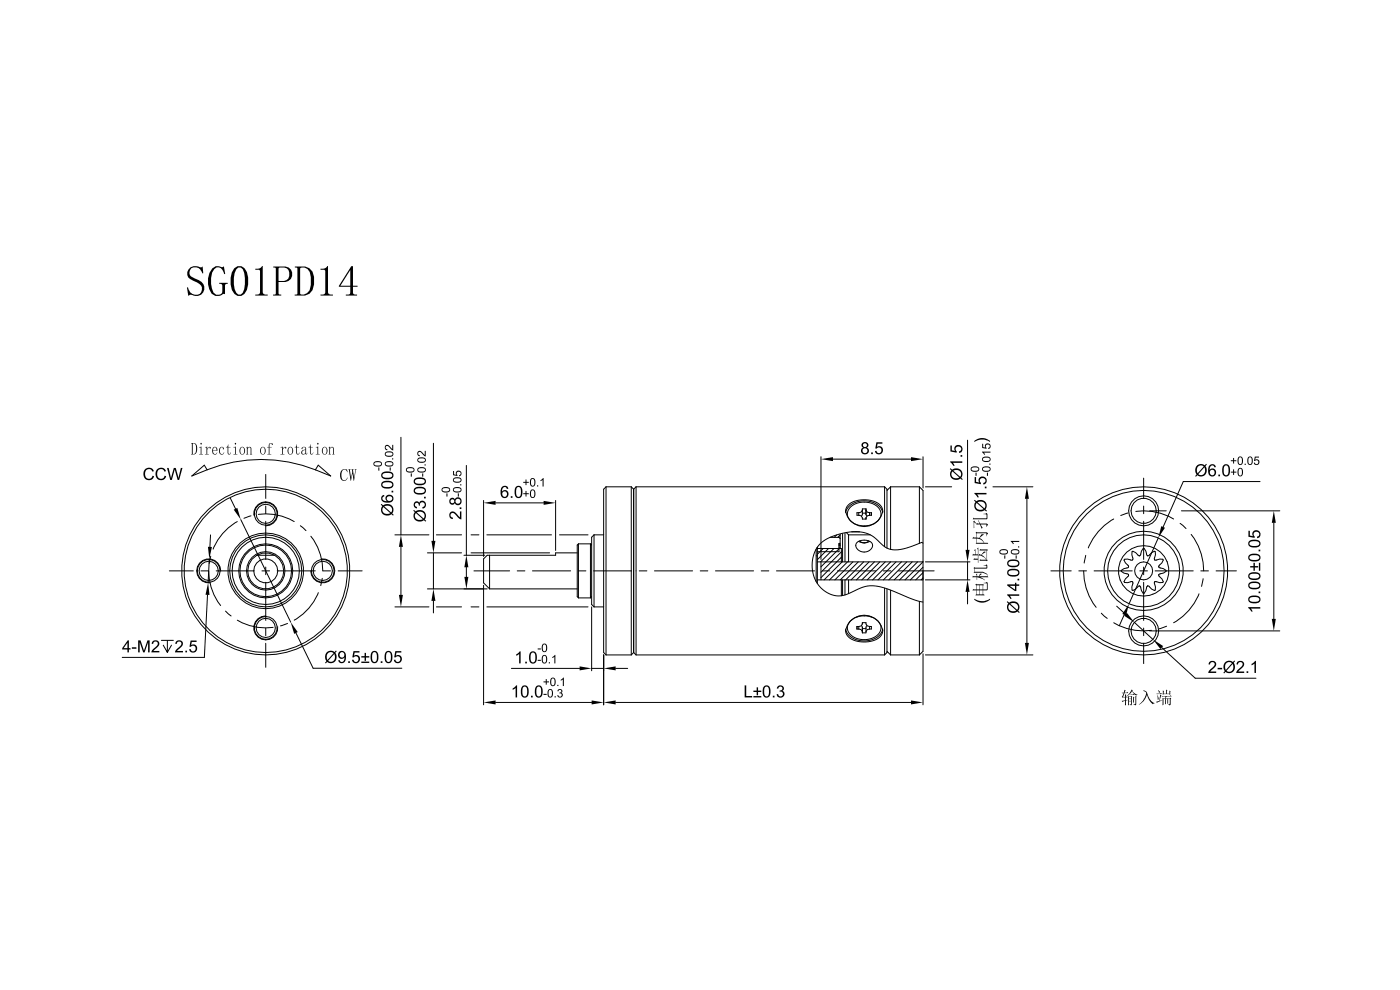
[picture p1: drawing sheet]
<svg xmlns="http://www.w3.org/2000/svg" width="297mm" height="210mm" viewBox="0 0 297 210" stroke-linecap="round" stroke-linejoin="round" font-family="sans-serif">
<g fill="none" stroke="#000" stroke-width=".21">
<path d="M54.5 117.8a3.8 3.8 0 0 0-1.1 5.7 3.8 3.8 0 0 0 5.9 0 3.8 3.8 0 0 0-1-5.7M54.5 117.8l1.2-.5h1.3l1.3 .5M54.5 117.8h3.8M103.8 117.8v7.1M122.4 117.2h-4.6v.6h-14.5l-.7 .7v5.1l1.2 1.3M122.7 115.3v11.5M122.7 115.3h2.5M122.7 115.3l-.3 .3v10.9l.3 .3M125.2 115.3v11.5M125.2 115.3l.3 .3M126 113.4v15.3M126 113.4h2"/>
<path d="M126 113.4l-.5 .5v14.3l.5 .5M128.5 103.2h5.4M128.5 103.2v35.7M128.5 103.2l-.5 .6v34.6l.5 .5M133.9 103.2v35.7M133.9 103.2l.5 .6M134.4 103.8v34.6M134.9 103.2h52.7M134.9 103.2l-.5 .6M134.9 103.2v35.7M179.4 108.7a4 4 0 0 1 4.8-2.4l1.7 .6a2.61 2.61 0 0 1 1.3 1.8M179.9 107.1a5.6 5.6 0 0 1 6.9 .2l.4 .6a3.6 3.6 0 0 1-3.9 3.8 3.6 3.6 0 0 1-3.9-3.8z"/>
<path d="M180.4 107.5l1-.6 1.5-.4 1.4 .1 1.3 .5a2.17 2.17 0 0 1 1.2 2.3 2.17 2.17 0 0 1-1.7 1.8l-1.1 .3h-1.1l-1-.2-.9-.4a2.04 2.04 0 0 1-.6-3.4zM182.1 108.7h-.3v.6h.3M182.1 108.7v.6M182.9 108.2l-.3 .4-.5 .1M182.9 108.2v.9l-.2 .4M182.9 108.8h.8v.3M183.7 107.9l.2 .7 .5 .1M183.7 107.9h-.8v.3M183.7 107.9v1.2M183.7 109.1l.2 .4M184.4 108.7h.4v.6h-.4M184.4 108.7v.6"/>
<path d="M184.4 109.3l-.5 .1-.2 .7h-.8l-.3-.7-.5-.1M187.6 103.2l.5 .6v12.4M187.6 103.2v12.7M188.9 103.2h6.1M188.9 103.2l-.8 .8M188.9 103.2v13.3M195 103.2l.8 .8v15.2M195 103.2v12M195.8 115.2l-.3-.2a12.3 12.3 0 0 1-6.3 1.6l-1.5-.6-1.6-1.4a7 7 0 0 0-6.8-1.6 8.9 8.9 0 0 0-5.8 2.8 6.7 6.7 0 0 0 3.8 10.5l1.9-.1 2.5-1.1a7.6 7.6 0 0 1 7.1 0 32.3 32.3 0 0 0 6.8 2.5l.2 .1M240.6 116.1h.1M241.7 117.9l-.2-.1a1.67 1.67 0 0 0-1.3-.8 1.65 1.65 0 0 0 .1 1.5l-.3 .3a1.67 1.67 0 0 0-1.5-.1 1.65 1.65 0 0 0 .8 1.3l-.1 .4a1.67 1.67 0 0 0-1.4 .7 1.82 1.82 0 0 0 1.4 .6l.2 .2M241.7 117.9h.1"/>
<path d="M243.4 117.9l-.2-.2a1.67 1.67 0 0 0-.6-1.4 1.65 1.65 0 0 0-.7 1.4l-.2 .2M243.5 117.9l.2-.1a1.44 1.44 0 0 1 1.3-.8l.1 .7-.3 .8 .3 .3a1.44 1.44 0 0 1 1.6 0l-.3 .6-.6 .6 .1 .4a1.44 1.44 0 0 1 1.4 .8l-1.5 .7M243.5 117.9h-.1M247.5 119.1h.1M103.8 124.9h18.6M122.7 126.8h2.5M125.5 126.5l-.3 .3M126 128.7h2M128.5 138.9h5.4M134.4 138.4l.5 .5M134.4 138.4l-.5 .5M134.9 138.9h52.7"/>
<path d="M180.3 131.7a3.9 3.9 0 0 1 4.2-1.1 3.9 3.9 0 0 1 2.7 3.4 3.4 3.4 0 0 1-3.5 2.1 4 4 0 0 1-4.3-1.9l-.1-.5 .4-1.1zM180.4 131.7l1-.7 1.5-.4 1.5 .1 1.2 .5a2.17 2.17 0 0 1 1.2 2.3 2.17 2.17 0 0 1-1.7 1.8l-1.1 .3h-1l-1.1-.1-.9-.5a2.04 2.04 0 0 1-.6-3.3zM181.8 130.8h.1M182.1 132.9h-.3v.5h.3M182.1 133.4l.5 .1 .3 .7M182.1 132.9v.5M182.7 132.7l.2 .3M182.9 133v.3h.8M182.9 133v1.2M183.3 130.6h.1M183.7 133.9v.3h-.8M183.9 132.7l-.2 .3v.9"/>
<path d="M184.4 132.9l-.5-.2-.2-.6h-.8l-.3 .6-.5 .2M184.4 132.9h.4v.5h-.4M184.4 133.4l-.5 .1-.2 .4M184.4 132.9v.5M184.8 130.8h-.1M187.2 133.4a4 4 0 0 1-4.9 2.4l-1.7-.6a2.61 2.61 0 0 1-1.2-1.8M187.6 124.7v14.2M188.1 138.1l.8 .8M188.1 124.9v13.5l-.5 .5M188.9 138.9h6.1M188.9 125.2v13.7M195 127.5v11.4"/>
<path d="M195.8 121.1v17l-.8 .8M237.6 123h.1M239.4 121.9h.1M239.4 121.9l-.1 .3a1.67 1.67 0 0 0-.8 1.2 1.65 1.65 0 0 0 1.5-.1l.2 .1M240.2 123.4h.1M244.5 126h.1M244.9 123.4l-.1 .2a1.44 1.44 0 0 1 0 1.6l-.5-.3-.6-.6-.5 .1a1.44 1.44 0 0 1-.7 1.4l-.4-.5-.2-.9-.4-.1a1.44 1.44 0 0 1-1.4 .8l.1-1.7M244.9 123.4h.1M245.8 121.9v.3a1.44 1.44 0 0 1 .8 1.3l-1.7-.1M245.8 121.9h.1"/>
<circle cx="56.4" cy="109" r="2.42"/>
<circle cx="56.4" cy="109" r="2.04"/>
<circle cx="242.6" cy="108.3" r="2.67"/>
<circle cx="242.6" cy="108.3" r="3.2"/>
<circle cx="44.3" cy="121.1" r="2.42"/>
<circle cx="44.3" cy="121.1" r="2.04"/>
<circle cx="56.4" cy="121.1" r="4.1"/>
<circle cx="56.4" cy="121.1" r="7.1"/>
<circle cx="56.4" cy="121.1" r="17.3"/>
<circle cx="56.4" cy="121.1" r="8"/>
<circle cx="56.4" cy="133.2" r="2.42"/>
<circle cx="56.4" cy="121.1" r="5.5"/>
<circle cx="56.4" cy="121.1" r="7.6"/>
<circle cx="56.4" cy="121.1" r="17.8"/>
<circle cx="56.4" cy="133.2" r="2.04"/>
<circle cx="56.4" cy="121.1" r="2.55"/>
<circle cx="56.4" cy="121.1" r="5.7"/>
<circle cx="68.5" cy="121.1" r="2.42"/>
<circle cx="68.5" cy="121.1" r="2.04"/>
<circle cx="242.6" cy="121.1" r="1.91"/>
<circle cx="242.6" cy="121.1" r="17.8"/>
<circle cx="242.6" cy="133.8" r="2.67"/>
<circle cx="242.6" cy="121.1" r="5.3"/>
<circle cx="242.6" cy="121.1" r="17.1"/>
<circle cx="242.6" cy="133.8" r="3.2"/>
<circle cx="242.6" cy="121.1" r="7.6"/>
<circle cx="242.6" cy="121.1" r="8.4"/>
</g>
<g fill="none" stroke="#000" stroke-width=".21">
<path d="M85 92.7v20.7M91.9 94v20.7M98.9 98.7v19.1M174.1 96.9v21.7M176.7 97.4h16.5M195.8 96.9v6.6M205.2 93.3v23.3M44.4 118.5l-.3 5.1M44.7 113.4l-.2 2.6M48.8 105.6l1.2 2.3M51.1 110.2l10.6 21.7M53.8 109.2a2.55 2.55 0 0 1 2.4-2.8 2.55 2.55 0 0 1 2.7 2.5 2.55 2.55 0 0 1-2.5 2.6"/>
<path d="M68.2 118.5a2.55 2.55 0 0 1 2.8 2.4 2.55 2.55 0 0 1-2.5 2.7 2.55 2.55 0 0 1-2.6-2.5M83.8 113.4h7.2M85 116v10.2M90.7 117.2h7.2M91.9 117.2v7.7M92.6 113.4h5.3M98.4 117.8h4.4M99.9 117.2h16.7M99.9 113.4h1.7M102.6 106.1v11.9M103.3 113.4h13.7M105.1 106.6h10.2"/>
<path d="M117.8 106.1v10.6M118.7 113.4h6M196.3 103.2h5.5M196.3 119.2h9.4M205.2 119.2v3.8M210.6 103.2h8.5M217.8 105.8v30.5M243.8 108.3h3.6M245.7 114.1l-6.2 14M250.6 108.3h20.8M267.3 102.1h-16.3l-4.3 9.7M270.2 110.9v20.4"/>
<path d="M34.2 135.8h2.6M35.5 135.8v2.6l-.9-1.6M36.4 136.8l-.9 1.6M44 126.2l-.7 13.2h-17.4M46.8 121.1a2.55 2.55 0 0 0-2.6-2.6 2.55 2.55 0 0 0-2.5 2.7 2.55 2.55 0 0 0 2.8 2.4M56.4 130.6a2.55 2.55 0 0 0-2.6 2.7 2.55 2.55 0 0 0 2.7 2.4 2.55 2.55 0 0 0 2.4-2.8M62.8 134.2l3.6 7.5h18.8M83.8 128.7h7.2M90.7 124.9h12.6M91.9 127.4v2.6M92.6 128.7h5.3M98.9 120.3v2"/>
<path d="M99.9 128.7h1.7M102.6 124.1v25.4M103.3 128.7h21.4M125.5 128.7v13.6M128 138.9v10.6M195.8 138.6v10.9M196.3 138.9h22.8M196.3 123h9.4M205.2 125.5v2.6M236.8 128.6l1.9 1.7M238.4 130.4l-1 2.3M240.6 132l3.9 3.6"/>
<path d="M243.8 133.8h27.6M246.4 137.3l7.1 6.5h12.9M105.1 149h20.4M108.5 141.7h14.4M125.5 141.7h2.5M130.6 141.7h2.5M130.6 149h62.6"/>
</g>
<g fill="none" stroke="#000" stroke-width=".21">
<path d="M44.7 117.9l-.3 1.6M50.3 110.6a11.6 11.6 0 0 0-5.1 5.8M53.2 109.4l-1.5 .5M54.8 109.1a11.8 11.8 0 0 1 7.6 1.5M56.4 100.6v5.1M56.4 107.3v1.6M56.4 110.6v8M63.7 111.5l1.2 1M65.9 113.7a11.7 11.7 0 0 1 2.6 7.4M230.3 117.8l-.4 1.6M236.2 110.1a12.3 12.3 0 0 0-5.4 6.1M239.3 108.8l-1.6 .5"/>
<path d="M240.9 108.5a12.4 12.4 0 0 1 8 1.6M242.6 101.4v4.3M242.6 107.3v1.6M242.6 110.6v8M250.3 111l1.2 1.1M252.6 113.3a12.3 12.3 0 0 1 2.7 7.8M35.9 121.1h5.1M42.6 121.1h1.6M44.3 121.1a11.8 11.8 0 0 0 2.5 7.3M45.9 121.1h8M47.8 129.6l1.2 1M50.3 131.5a11.7 11.7 0 0 0 7.6 1.6"/>
<path d="M55.6 121.1h1.6M56.4 120.3v1.6M56.4 123.5v8.1M56.4 133.2v1.6M56.4 136.4v5.1M58.8 121.1h8.1M61 132.2l-1.5 .5M67.5 125.7a11.6 11.6 0 0 1-5.1 5.8M68.3 122.6l-.3 1.6M68.5 121.1h1.6M71.7 121.1h5.1M100.5 121.1h7.6"/>
<path d="M109.7 121.1h1.6M112.9 121.1h8.1M122.6 121.1h1.7M125.9 121.1h8.1M135.6 121.1h1.6M138.8 121.1h8.1M148.5 121.1h1.6M151.7 121.1h8.1M161.4 121.1h1.7M164.7 121.1h8.1M174.4 121.1h1.6M177.6 121.1h8.1"/>
<path d="M187.3 121.1h1.6M190.6 121.1h7.5M222.9 121.1h4.3M228.8 121.1h1.6M229.8 121.1a12.5 12.5 0 0 0 2.7 7.7M232.1 121.1h8M233.6 130l1.2 1.1M236.2 132.1a12.3 12.3 0 0 0 8 1.6M241.8 121.1h1.6M242.6 120.3v1.6M242.6 123.5v8.1M242.6 133.2v1.6"/>
<path d="M242.6 136.4v4.3M245 121.1h8.1M247.4 132.8l-1.5 .5M254.3 125.9a12.3 12.3 0 0 1-5.4 6.2M254.7 121.1h1.6M255.2 122.7l-.4 1.7M257.9 121.1h4.3"/>
</g>
<g fill="#000">
<path d="M174.1 97.4l2.6-.5v.9zM193.2 96.9l2.6 .5-2.6 .4zM206.6 93.5a2.57 2.57 0 0 1 3.4 0v.2a2.89 2.89 0 0 0-2.7-.3l-.7 .3zM44.1 116h.8l-.5 2.5zM49.6 108.1l.7-.4 .8 2.5zM85 113.4l.5 2.6h-.9zM91.5 114.7h.9l-.5 2.5zM102.6 106.6l2.5-.4v.9zM115.3 106.2l2.5 .4-2.5 .5zM204.8 116.6h.8l-.4 2.6zM217.8 103.2l.4 2.6h-.8zM246.3 111.6l.8 .3-1.4 2.2z"/>
<path d="M270.2 108.3l.4 2.6h-.9zM44.1 123.6l.3 2.6-.8-.1zM61.7 131.9l1.5 2.1-.8 .4zM84.6 126.2h.9l-.5 2.5zM91.9 124.9l.5 2.5h-.9zM98.5 122.3h.8l-.4 2.6zM98.9 117.8l.4 2.5h-.8zM205.2 123l.4 2.5h-.8zM206.6 127l.7 .3a2.9 2.9 0 0 0 2.7-.3 .98 .98 0 0 1-1 .7 2.54 2.54 0 0 1-2.4-.5zM217.4 136.3h.8l-.4 2.6zM239 130l1.6 2-2.2-1.4zM239.5 128.1l-.7 2.5-.8-.4z"/>
<path d="M244.5 135.6l2.2 1.4-.6 .6zM269.7 131.3h.9l-.4 2.5zM102.6 149l2.5-.5v.9zM122.9 141.3l2.6 .4-2.6 .5zM125.5 148.5l2.5 .5-2.5 .4zM128 141.7l2.6-.4v.9zM128 149l2.6-.5v.9zM193.2 148.5l2.6 .5-2.6 .4z"/>
<path d="M80.2 99.1h.3v.7h-.3zM79.4 98v-.1a.98 .98 0 0 1 1.6 .6 .98 .98 0 0 1-1 .5 .98 .98 0 0 1-.8-.7zM79.5 98.2l-.1 .1a.6 .6 0 0 0 .9 .4h.3a.32 .32 0 0 0 .2-.3 .32 .32 0 0 0-.2-.3l-.7-.1z"/>
<path d="M82.6 99.1h.3v.7h-.3zM81.8 98v-.1a.98 .98 0 0 1 1.6 .6 .98 .98 0 0 1-.9 .5 .98 .98 0 0 1-.9-.7zM81.9 98.2l-.1 .1a.6 .6 0 0 0 .9 .4h.3a.32 .32 0 0 0 .3-.3 .32 .32 0 0 0-.3-.3l-.7-.1zM83.2 97.2h.2v.2h-.2zM81.8 95.9a.98 .98 0 0 1 1.6 .5 .98 .98 0 0 1-.9 .5 .98 .98 0 0 1-.9-.7zM81.9 96.1l-.1 .1a.6 .6 0 0 0 .9 .5l.3-.1a.32 .32 0 0 0 .3-.3 .32 .32 0 0 0-.3-.3l-.7-.1zM81.8 94.4a1.32 1.32 0 0 1 1.4 .8v-.9h.2v1.2l-.7-.4a.61 .61 0 0 0-.8-.4 .35 .35 0 0 0-.1 .3 .35 .35 0 0 0 .4 .3l-.1 .2a.59 .59 0 0 1-.5-.4 .59 .59 0 0 1 .2-.7z"/>
<path d="M182.8 94a.7 .7 0 0 1 1.1-.2 .7 .7 0 0 1 0 1.1h-.1a.76 .76 0 0 1 .2 1.2 .76 .76 0 0 1-1.1 0 .76 .76 0 0 1 .2-1.2 .56 .56 0 0 1-.3-.9zM183 94.4a.45 .45 0 0 0 .9 0 .45 .45 0 0 0-.9 0zM182.9 95.6a.55 .55 0 0 0 1.1 0 .55 .55 0 0 0-1.1 0zM184.8 96h.3v.3h-.3zM185.9 93.8h1.3v.3h-1.1l-.1 .7a.85 .85 0 0 1 1.2 .4 .85 .85 0 0 1-.5 1.1 .85 .85 0 0 1-1.1-.7h.3a.57 .57 0 0 0 .8 .4 .57 .57 0 0 0 .3-.9 .57 .57 0 0 0-.9-.1l-.2 .1h-.3z"/>
<path d="M201.6 99.3l.3 .3a1.3 1.3 0 0 1 1.8 0 1.3 1.3 0 0 1 .2 1.7l.3 .3-.2 .2-.3-.3a1.3 1.3 0 0 1-1.8 0 1.3 1.3 0 0 1-.1-1.7l-.3-.3zM202 100a.93 .93 0 0 0 0 1.2 .93 .93 0 0 0 1.2 .2l.3-.1zM202.2 99.8l1.4 1.3a.91 .91 0 0 0 .1-1.1 .91 .91 0 0 0-1.1-.3zM201.5 97.8h2.6v.4h-2l.4 .6h-.3l-.7-.8zM203.7 96.5h.4v.4h-.4zM201.6 94.5h.3v1l.7 .1a.85 .85 0 0 1 .4-1.2 .85 .85 0 0 1 1.1 .6 .85 .85 0 0 1-.7 1.1v-.4a.57 .57 0 0 0 .3-.8 .57 .57 0 0 0-.8-.2 .57 .57 0 0 0-.2 .8l.2 .2v.3l-1.3-.2z"/>
<path d="M254 98.7l.1-.1a1.25 1.25 0 0 1 1.4 .1l.3-.3 .2 .1-.3 .4a1.3 1.3 0 0 1 0 1.7 1.3 1.3 0 0 1-1.8 .2l-.2 .3-.2-.1 .3-.4a1.5 1.5 0 0 1 .2-1.9zM254.2 98.8a1.32 1.32 0 0 0-.2 1.6l1.3-1.5a.88 .88 0 0 0-1.1-.1zM255.4 99.1l-1.2 1.4a.91 .91 0 0 0 1 .1 .91 .91 0 0 0 .4-1zM256.6 98.6a.75 .75 0 0 1 .8-.1 .75 .75 0 0 1 .5 .6h-.3a.49 .49 0 0 0-.6-.4 .49 .49 0 0 0-.4 .5v.5a.82 .82 0 0 1 1.3 .3 .82 .82 0 0 1-1 1 1.58 1.58 0 0 1-.3-2.4zM256.6 100.2a.55 .55 0 0 0 1.1 0 .55 .55 0 0 0-1.1 0zM258.4 100.6h.4v.4h-.4zM259.5 98.7a.85 .85 0 0 1 1-.1 .85 .85 0 0 1 .4 1 1.09 1.09 0 0 1-1 1.4 1.69 1.69 0 0 1-.5-2.1zM259.8 98.8a2.11 2.11 0 0 0 0 1.9l.4 .1a1.55 1.55 0 0 0 0-2.1z"/>
<path d="M261.5 97.1h.2v.5h.5v.2h-.5v.5h-.2v-.5h-.4v-.2h.4zM262.7 97a.63 .63 0 0 1 .8-.1 .63 .63 0 0 1 .1 .8 .62 .62 0 0 1-.2 .8 .62 .62 0 0 1-.8-.2l-.1-.7zM262.9 97l-.1 .1a1 1 0 0 0 .3 1.3 .88 .88 0 0 0-.1-1.4zM264 98.3h.2v.3h-.2zM264.7 97a.63 .63 0 0 1 .8-.1 .63 .63 0 0 1 .2 .8 .62 .62 0 0 1-.2 .8 .62 .62 0 0 1-.9-.2l-.1-.7zM264.9 97v.1a1 1 0 0 0 .2 1.3h.1a.88 .88 0 0 0-.1-1.4zM266.1 96.8h.9v.2h-.7l-.1 .5a.6 .6 0 0 1 .9 .3 .6 .6 0 0 1-.4 .8 .6 .6 0 0 1-.8-.5h.3a.39 .39 0 0 0 .5 .2 .39 .39 0 0 0 .1-.6 .39 .39 0 0 0-.6 0h-.2z"/>
<path d="M80.9 106.9l.4 .3a1.3 1.3 0 0 1 1.7 0 1.3 1.3 0 0 1 .2 1.7l.3 .3-.1 .2-.4-.4a1.3 1.3 0 0 1-1.7 .1 1.3 1.3 0 0 1-.2-1.8l-.3-.3zM81.3 107.5a.93 .93 0 0 0 0 1.2 .93 .93 0 0 0 1.2 .2l.3-.1zM81.5 107.4l1.4 1.3a.91 .91 0 0 0 .1-1.1 .91 .91 0 0 0-1-.4zM81.1 105.1l.4-.1v.3a.49 .49 0 0 0-.4 .5 .49 .49 0 0 0 .5 .4l.5 .1a.82 .82 0 0 1 .3-1.4 .82 .82 0 0 1 1 1 1.58 1.58 0 0 1-2.4 .3l-.2-.7zM82.1 105.7a.55 .55 0 0 0 1.1 0 .55 .55 0 0 0-1.1 0zM83 104.1h.4v.3h-.4zM81.1 102.2l.4-.2a1.33 1.33 0 0 1 1.9 .8v.2a1.69 1.69 0 0 1-2.1 .5 .77 .77 0 0 1-.2-1.3zM81.2 102.5l-.1 .4a1.56 1.56 0 0 0 2.1 0v-.2a1.59 1.59 0 0 0-2-.2zM81.1 100.2l.4-.2a1.33 1.33 0 0 1 1.9 .8v.2a1.69 1.69 0 0 1-2.1 .5 .77 .77 0 0 1-.2-1.3zM81.2 100.5l-.1 .4a1.56 1.56 0 0 0 2.1 0v-.2a1.59 1.59 0 0 0-2-.2z"/>
<path d="M87.1 100.4h.2v.7h-.2zM86.3 99.3v-.1a.98 .98 0 0 1 1.6 .6 .98 .98 0 0 1-1 .5 .98 .98 0 0 1-.8-.7zM86.3 99.4v.2a.6 .6 0 0 0 .9 .4h.3a.32 .32 0 0 0 .2-.4 .32 .32 0 0 0-.2-.3h-.7z"/>
<path d="M87.8 108.1l.3 .3a1.3 1.3 0 0 1 1.8 0 1.3 1.3 0 0 1 .2 1.8l.3 .3-.1 .1-.4-.3a1.3 1.3 0 0 1-1.7 .1 1.3 1.3 0 0 1-.2-1.8l-.3-.3zM88.2 108.8a.93 .93 0 0 0 0 1.2 .93 .93 0 0 0 1.2 .2l.3-.1zM88.4 108.7l1.4 1.3a.91 .91 0 0 0 .1-1.1 .91 .91 0 0 0-1-.4zM88 106.5l.1-.1a.56 .56 0 0 1 .8 .3 .8 .8 0 0 1 1.3-.3 .8 .8 0 0 1-.2 1.3l-.4 .2v-.4a.52 .52 0 0 0 .5-.6 .52 .52 0 0 0-.7-.4 .52 .52 0 0 0-.3 .7h-.3a.44 .44 0 0 0-.3-.6 .44 .44 0 0 0-.6 .5 .44 .44 0 0 0 .6 .4l-.1 .3a.78 .78 0 0 1-.6-.5 .78 .78 0 0 1 .2-.8zM89.9 105.3h.4v.4h-.4zM88 103.5l.4-.2a1.33 1.33 0 0 1 1.9 .8v.1a1.69 1.69 0 0 1-2.1 .6 .77 .77 0 0 1-.2-1.3zM88.1 103.8l-.1 .4a1.56 1.56 0 0 0 2.1 0v-.2a1.59 1.59 0 0 0-2-.2zM88 101.5l.4-.2a1.33 1.33 0 0 1 1.9 .8v.2a1.69 1.69 0 0 1-2.1 .5 .77 .77 0 0 1-.2-1.3zM88.1 101.8l-.1 .4a1.56 1.56 0 0 0 2.1 0v-.2a1.59 1.59 0 0 0-2-.2z"/>
<path d="M89.5 100.4h.3v.7h-.3zM88.7 99.3v-.1a.98 .98 0 0 1 1.6 .6 .98 .98 0 0 1-1 .5 .98 .98 0 0 1-.8-.7zM88.8 99.4l-.1 .2a.6 .6 0 0 0 .9 .4h.3a.32 .32 0 0 0 .2-.4 .32 .32 0 0 0-.2-.3h-.7zM90 98.5h.3v.2h-.3zM88.7 97.2v-.1a.98 .98 0 0 1 1.6 .6 .98 .98 0 0 1-1 .5 .98 .98 0 0 1-.8-.7zM88.8 97.4l-.1 .1a.6 .6 0 0 0 .9 .4h.3a.32 .32 0 0 0 .2-.3 .32 .32 0 0 0-.2-.3l-.7-.1zM88.7 95.7a1.31 1.31 0 0 1 1.4 .8v-.9h.2v1.2l-.7-.5a.61 .61 0 0 0-.8-.4 .35 .35 0 0 0-.1 .4 .35 .35 0 0 0 .3 .2v.3a.59 .59 0 0 1-.5-.5 .59 .59 0 0 1 .2-.6z"/>
<path d="M94.7 104.6h.2v.7h-.2zM93.8 103.5l.1-.1a.98 .98 0 0 1 1.6 .6 .98 .98 0 0 1-1 .5 .98 .98 0 0 1-.9-.7zM93.9 103.7l-.1 .1a.6 .6 0 0 0 1 .4h.3a.32 .32 0 0 0 .2-.3 .32 .32 0 0 0-.2-.3l-.8-.1z"/>
<path d="M97.1 104.6h.2v.7h-.2zM96.2 103.5l.1-.1a.98 .98 0 0 1 1.6 .6 .98 .98 0 0 1-1 .5 .98 .98 0 0 1-.8-.7zM96.3 103.7l-.1 .1a.6 .6 0 0 0 1 .4h.3a.32 .32 0 0 0 .2-.3 .32 .32 0 0 0-.2-.3l-.7-.1zM97.6 102.7h.3v.2h-.3zM96.2 101.4h.1a.98 .98 0 0 1 1.6 .5 .98 .98 0 0 1-1 .5 .98 .98 0 0 1-.8-.7zM96.3 101.6l-.1 .1a.6 .6 0 0 0 1 .5l.3-.1a.32 .32 0 0 0 .2-.3 .32 .32 0 0 0-.2-.3l-.7-.1zM96.1 99.9h.2v.7l.5 .1a.6 .6 0 0 1 .3-.8 .6 .6 0 0 1 .8 .3 .6 .6 0 0 1-.5 .8v-.2a.39 .39 0 0 0 .1-.6 .39 .39 0 0 0-.6-.1 .39 .39 0 0 0 .1 .6v.3l-.9-.2z"/>
<path d="M95.6 108.6a1.23 1.23 0 0 1 1.6 .8l.4 .3v-1.2h.3v1.6l-.7-.3a1.85 1.85 0 0 0-1.3-1 .5 .5 0 0 0-.3 .5 .5 .5 0 0 0 .5 .5l-.1 .3a.85 .85 0 0 1-.7-.6 .85 .85 0 0 1 .3-.9zM97.5 107.6h.4v.3h-.4zM95.6 105.7a.56 .56 0 0 1 .9 .2 .82 .82 0 0 1 1.1-.2 .82 .82 0 0 1 .3 1.1 .82 .82 0 0 1-1.2 .2l-.2-.3a.64 .64 0 0 1-.9 .3 .64 .64 0 0 1-.3-.9zM95.5 106.3a.45 .45 0 0 0 .9 0 .45 .45 0 0 0-.9 0zM96.6 106.3a.52 .52 0 0 0 1 0 .52 .52 0 0 0-1 0z"/>
<path d="M106.6 103.2a.75 .75 0 0 1 .7-.2 .75 .75 0 0 1 .5 .7h-.3a.49 .49 0 0 0-.5-.4 .49 .49 0 0 0-.5 .5v.5a.82 .82 0 0 1 1.4 .3 .82 .82 0 0 1-1 1 1.58 1.58 0 0 1-.3-2.4zM106.5 104.8a.55 .55 0 0 0 1.1 0 .55 .55 0 0 0-1.1 0zM108.3 105.2h.4v.4h-.4zM109.4 103.3a.85 .85 0 0 1 1.1-.1 .85 .85 0 0 1 .3 .9 1.09 1.09 0 0 1-1 1.5 1.69 1.69 0 0 1-.5-2.1zM109.7 103.4a2.11 2.11 0 0 0 0 1.9l.4 .1a1.55 1.55 0 0 0 0-2.1z"/>
<path d="M111 102.2h.5v-.5h.2v.5h.5v.2h-.5v.5h-.2v-.5h-.5zM112.6 101.5a.63 .63 0 0 1 .8 0 .63 .63 0 0 1 .2 .8 .62 .62 0 0 1-.3 .8 .62 .62 0 0 1-.8-.2l-.1-.8zM112.8 101.6l-.1 .1a1 1 0 0 0 .3 1.3h.1a.88 .88 0 0 0-.2-1.4zM113.9 102.9h.3v.3h-.3zM114.6 101.8l.7-.4v1.8h-.2v-1.4l-.5 .2z"/>
<path d="M111 104.6h.5v-.5h.2v.5h.5v.2h-.5v.5h-.2v-.5h-.5zM112.6 104a.63 .63 0 0 1 .8-.1 .63 .63 0 0 1 .2 .8 .62 .62 0 0 1-.3 .8 .62 .62 0 0 1-.8-.2l-.1-.8zM112.8 104l-.1 .1a1 1 0 0 0 .3 1.3h.1a.88 .88 0 0 0-.2-1.4z"/>
<path d="M206.7 106l.4 .3a1.3 1.3 0 0 1 1.7 0 1.3 1.3 0 0 1 .2 1.7l.3 .3-.1 .2-.4-.3a1.3 1.3 0 0 1-1.7 0 1.3 1.3 0 0 1-.2-1.7l-.3-.3zM207.2 106.7a.93 .93 0 0 0-.1 1.2 .93 .93 0 0 0 1.2 .2l.3-.1zM207.3 106.5l1.5 1.3a.91 .91 0 0 0 0-1.1 .91 .91 0 0 0-1-.3zM206.7 104.5h2.5v.3h-2l.4 .7h-.3l-.6-.8zM208.9 103.2h.3v.4h-.3zM206.7 101.2h.3v1l.7 .1a.85 .85 0 0 1 .4-1.2 .85 .85 0 0 1 1.2 .6 .85 .85 0 0 1-.7 1l-.1-.3a.57 .57 0 0 0 .4-.8 .57 .57 0 0 0-.8-.2 .57 .57 0 0 0-.2 .8l.2 .2-.1 .3-1.3-.3z"/>
<path d="M206.9 100.2h.2v.7h-.2zM206 99.1h.1a.98 .98 0 0 1 1.6 .5 .98 .98 0 0 1-1 .5 .98 .98 0 0 1-.8-.7zM206.1 99.3v.1a.6 .6 0 0 0 .9 .4h.3a.32 .32 0 0 0 .2-.3 .32 .32 0 0 0-.2-.3l-.7-.1z"/>
<path d="M209.3 100.2h.2v.7h-.2zM208.5 99.1a.98 .98 0 0 1 1.6 .5 .98 .98 0 0 1-1 .5 .98 .98 0 0 1-.8-.7zM208.5 99.3v.1a.6 .6 0 0 0 .9 .4h.3a.32 .32 0 0 0 .2-.3 .32 .32 0 0 0-.2-.3l-.7-.1zM209.8 98.3h.3v.3h-.3zM208.5 97a.98 .98 0 0 1 1.6 .5 .98 .98 0 0 1-1 .6 .98 .98 0 0 1-.8-.8zM208.5 97.2v.1a.6 .6 0 0 0 .9 .5l.3-.1a.32 .32 0 0 0 .2-.3 .32 .32 0 0 0-.2-.3l-.7-.1zM208.3 95.8h1.8v.2h-1.4l.2 .4h-.2zM208.3 94.1h.2v.7l.5 .1a.6 .6 0 0 1 .3-.8 .6 .6 0 0 1 .8 .4 .6 .6 0 0 1-.5 .7v-.2a.39 .39 0 0 0 .2-.6 .39 .39 0 0 0-.6-.1 .39 .39 0 0 0 0 .6v.3l-.9-.2z"/>
<path d="M213 117.8h.2v.7h-.2zM212.1 116.6h.1a.98 .98 0 0 1 1.6 .6 .98 .98 0 0 1-1 .5 .98 .98 0 0 1-.8-.7zM212.2 116.8l-.1 .2a.6 .6 0 0 0 1 .4l.3-.1a.32 .32 0 0 0 .2-.3 .32 .32 0 0 0-.2-.3h-.7z"/>
<path d="M215.4 117.8h.2v.7h-.2zM214.6 116.6a.98 .98 0 0 1 1.6 .6 .98 .98 0 0 1-1 .5 .98 .98 0 0 1-.8-.7zM214.6 116.8v.2a.6 .6 0 0 0 .9 .4l.3-.1a.32 .32 0 0 0 .2-.3 .32 .32 0 0 0-.2-.3h-.7zM215.9 115.9h.3v.2h-.3zM214.4 114.7h1.8v.2h-1.4l.2 .5h-.2z"/>
<path d="M261.5 99.5h.2v.5h.5v.2h-.5v.5h-.2v-.5h-.4v-.2h.4zM262.7 99.4a.63 .63 0 0 1 .8 0 .63 .63 0 0 1 .1 .7 .62 .62 0 0 1-.2 .8 .62 .62 0 0 1-.8-.2l-.1-.7zM262.9 99.5h-.1a1 1 0 0 0 .3 1.4 .88 .88 0 0 0-.1-1.5z"/>
<path d="M27.1 135.8h.2v1.7h.4v.2h-.4v.7h-.3v-.7h-1.1v-.2zM27 136.3l-.8 1.2h.8zM28 137.3h.9v.3h-.9zM29.3 135.8h.5l.7 2.2 .8-2.2h.4v2.6h-.3v-2.2l-.7 2.2h-.3l-.8-2.2v2.2h-.3zM32.3 136.1a.85 .85 0 0 1 1.4 0 .85 .85 0 0 1-.5 1.3l-.7 .7h1.3v.3h-1.7l.3-.7a1.85 1.85 0 0 0 1.1-1.3 .5 .5 0 0 0-.6-.3 .5 .5 0 0 0-.4 .5l-.3-.1z"/>
<path d="M37.3 136.1a.85 .85 0 0 1 1.4 0 .85 .85 0 0 1-.5 1.3l-.6 .7h1.2v.3h-1.7l.3-.7a1.85 1.85 0 0 0 1.1-1.3 .5 .5 0 0 0-.6-.3 .5 .5 0 0 0-.4 .5l-.3-.1zM39.3 138h.4v.4h-.4zM40.4 135.8h1.3v.3h-1l-.2 .7a.85 .85 0 0 1 1.3 .4 .85 .85 0 0 1-.6 1.2 .85 .85 0 0 1-1.1-.7h.4a.57 .57 0 0 0 .7 .3 .57 .57 0 0 0 .3-.8 .57 .57 0 0 0-.8-.2l-.2 .2-.3-.1z"/>
<path d="M69.4 138.2h.1a1.25 1.25 0 0 1 1.5 .1l.3-.3 .1 .1-.3 .3a1.3 1.3 0 0 1 0 1.8 1.3 1.3 0 0 1-1.7 .2l-.3 .3-.2-.1 .3-.4a1.5 1.5 0 0 1 .2-2zM69.7 138.4a1.32 1.32 0 0 0-.2 1.6l1.2-1.5a.88 .88 0 0 0-1-.1zM70.9 138.7l-1.3 1.4a.91 .91 0 0 0 1.1 .1 .91 .91 0 0 0 .3-1zM72 138.2a.94 .94 0 0 1 1.1 .1 .94 .94 0 0 1 .3 1 .96 .96 0 0 1-.3 1.1 .96 .96 0 0 1-1.2 0l-.2-.4h.3a.51 .51 0 0 0 .7 .4 .51 .51 0 0 0 .3-.7l.1-.3a.8 .8 0 0 1-1.2 .2 .8 .8 0 0 1-.1-1.2zM71.9 138.9a.55 .55 0 0 0 1.1 0 .55 .55 0 0 0-1.1 0zM73.9 140.2h.3v.4h-.3zM75 138.1h1.2v.3h-1l-.1 .7a.85 .85 0 0 1 1.2 .4 .85 .85 0 0 1-.6 1.1 .85 .85 0 0 1-1-.7h.3a.57 .57 0 0 0 .8 .3 .57 .57 0 0 0 .2-.8 .57 .57 0 0 0-.8-.1l-.2 .1h-.3zM77.3 138.5h.3v.7h.7v.2h-.7v.7h-.3v-.7h-.7v-.2h.7zM76.6 140.3h1.7v.3h-1.7zM78.9 138.3a.85 .85 0 0 1 1-.1 .85 .85 0 0 1 .4 1 1.09 1.09 0 0 1-1.1 1.4 1.69 1.69 0 0 1-.5-2.1zM79.1 138.4a2.11 2.11 0 0 0 0 1.9l.4 .1a1.55 1.55 0 0 0 0-2.1zM80.8 140.2h.3v.4h-.3zM81.8 138.3a.85 .85 0 0 1 1.1-.1 .85 .85 0 0 1 .3 1 1.09 1.09 0 0 1-1 1.4 1.69 1.69 0 0 1-.5-2.1zM82.1 138.4a2.11 2.11 0 0 0 0 1.9l.4 .1a1.55 1.55 0 0 0 0-2.1zM83.8 138.1h1.3v.3h-1l-.1 .7a.85 .85 0 0 1 1.2 .4 .85 .85 0 0 1-.6 1.1 .85 .85 0 0 1-1.1-.7h.4a.57 .57 0 0 0 .8 .3 .57 .57 0 0 0 .2-.8 .57 .57 0 0 0-.8-.1l-.2 .1h-.3z"/>
<path d="M114 137.5h.7v.2h-.7zM115.1 136.6a.63 .63 0 0 1 .8 0 .63 .63 0 0 1 .2 .8 .62 .62 0 0 1-.3 .8 .62 .62 0 0 1-.8-.2l-.1-.8zM115.3 136.7l-.1 .1a1 1 0 0 0 .3 1.3 .88 .88 0 0 0-.1-1.4z"/>
<path d="M207.1 123.8l.1 .1h1.4l.1 .2h-.2v.9h.7l.1-1.2-.7-.2 .7-.2 .1 .1 .1 1.6-.2 .1h-.8v.9h.2l.1 .2h-1.9l.1-1.1h-.7l.1-.3 .6 .1v-.9l-.1-.1zM207.1 125.2v.9h.6v-.9zM207.1 124.1v.9h.6v-.9zM207.8 125.2v.9h.6v-.9zM207.8 124.1v.9h.6v-.9zM206.7 120.3l.1 .1h2.4v-.4l-.6-.1 .7-.2 .1 .3-.1 .6h-2.6v.7h1.8l.8 .4 .3 .4a4.4 4.4 0 0 0-3.1-.6l.1-.2v-.7l-.1-.1zM206.4 122.1l.8 .1-.2-.3 .2-.3v.6h.4l.3-.5h.1h.2l-.5 .5h1.8l.1 .2h-1.7l1 .7-1.7-.7v.6v-.6h-1zM207.7 117.5l.4 .2 .5-.6h.5l-.9 .6 .3 .2 .6 .7a1.83 1.83 0 0 0-1.5-.8zM207.9 116.4l.1 .1h1.4l-.1 2.2 .2 .1-.2 .2-1.5-.1 .1-.3 1.4 .1v-2l-1.5 .1zM206.6 116.7l.3-.3v1.2h.5v-1l-.2-.2 .3-.3v3.2l-.1 .1v-.7h-.9l.1-.3 .8 .1v-.7h-1.2l.2-.4 .4 .2v-.7zM207.2 114.2v.9h1.5l-.8-.7zM207.1 112.8l.1 .1h2.1l.2 .2 .1 .1-.4 .5v-.6h-.1h-1.9v.9l.5 .1 .5-.8h.4l.1 .1-.9 .7 .4 .3 .5 .7h.8l.1 .2h-2.7l.2-.2v-.9h-.9l.2-.4 .1 .2h.6v-.9l-.2-.1zM206.5 109.8l.1 .1h2.5l.1-.7-.6-.2 .6-.2 .2 .2v1l-.1 .1h-3zM206.7 110.4l.5 .7 .1-.2 .5 .1-.3-.7 .4 .7h1.4l.3 .4-.4 .4-.1-.6h-1.1l.4 .7-.2 .2-.4-.9h-.8l.1-.1-.5-.4 .1 1.2-.2 .1v-1.2l-.1-.2z"/>
<path d="M213.7 127.5l.3 .3a1.3 1.3 0 0 1 1.8 0 1.3 1.3 0 0 1 .1 1.7l.4 .3-.2 .2-.3-.3a1.3 1.3 0 0 1-1.8 0 1.3 1.3 0 0 1-.1-1.7l-.4-.3zM214.1 128.2a.93 .93 0 0 0 0 1.2 .93 .93 0 0 0 1.2 .2l.2-.1zM214.3 128l1.4 1.3a.91 .91 0 0 0 .1-1.1 .91 .91 0 0 0-1.1-.3zM213.6 126h2.6v.4h-2l.4 .6h-.3l-.7-.8zM213.6 123.9h1.7v-.3h.3v.3h.6v.3h-.6v1.1h-.3l-1.7-1.1zM214.1 124.2l1.2 .8v-.8zM215.8 122.7h.4v.4h-.4zM213.9 120.9l.4-.2a1.33 1.33 0 0 1 1.9 .7v.2a1.69 1.69 0 0 1-2.1 .5 .77 .77 0 0 1-.2-1.2zM214 121.2l-.1 .4a1.56 1.56 0 0 0 2.1 0v-.3a1.59 1.59 0 0 0-2-.1zM213.9 118.9l.4-.2a1.33 1.33 0 0 1 1.9 .8v.2a1.69 1.69 0 0 1-2.1 .5 .77 .77 0 0 1-.2-1.3zM214 119.2l-.1 .4a1.56 1.56 0 0 0 2.1 0v-.2a1.59 1.59 0 0 0-2-.2z"/>
<path d="M264.7 128.8h2.6v.3h-2l.4 .6h-.3l-.7-.7zM265 126.6l.4-.3a1.33 1.33 0 0 1 1.9 .8v.2a1.69 1.69 0 0 1-2.1 .5 .77 .77 0 0 1-.2-1.2zM265.1 126.8l-.1 .4a1.56 1.56 0 0 0 2.1 0v-.2a1.59 1.59 0 0 0-2-.2zM266.9 125.4h.4v.4h-.4zM265 123.6l.4-.2a1.33 1.33 0 0 1 1.9 .8v.1a1.69 1.69 0 0 1-2.1 .5 .77 .77 0 0 1-.2-1.2zM265.1 123.9l-.1 .4a1.56 1.56 0 0 0 2.1 0v-.3a1.59 1.59 0 0 0-2-.1zM265 121.6l.4-.2a1.33 1.33 0 0 1 1.9 .8v.2a1.69 1.69 0 0 1-2.1 .5 .77 .77 0 0 1-.2-1.3zM265.1 121.9l-.1 .4a1.56 1.56 0 0 0 2.1 0v-.2a1.59 1.59 0 0 0-2-.2zM265.2 120.1h.7v-.7h.2v.7h.7v.2h-.7v.7h-.2v-.7h-.7zM267 119.4h.3v1.6h-.3zM265 117.7l.4-.2a1.33 1.33 0 0 1 1.9 .7v.2a1.69 1.69 0 0 1-2.1 .5 .77 .77 0 0 1-.2-1.2zM265.1 118l-.1 .4a1.56 1.56 0 0 0 2.1 0v-.3a1.59 1.59 0 0 0-2-.1zM266.9 116.6h.4v.3h-.4zM265 114.7l.4-.2a1.33 1.33 0 0 1 1.9 .8v.2a1.69 1.69 0 0 1-2.1 .5 .77 .77 0 0 1-.2-1.3zM265.1 115l-.1 .4a1.56 1.56 0 0 0 2.1 0v-.2a1.59 1.59 0 0 0-2-.2zM264.8 112.6h.3v1l.7 .1a.85 .85 0 0 1 .4-1.2 .85 .85 0 0 1 1.1 .6 .85 .85 0 0 1-.7 1v-.3a.57 .57 0 0 0 .3-.8 .57 .57 0 0 0-.8-.2 .57 .57 0 0 0-.1 .8l.1 .2v.3l-1.3-.3z"/>
<path d="M108.7 146l.8-.7h.2v2.6h-.3v-2l-.7 .4zM110.7 145.6a.85 .85 0 0 1 1.1-.1 .85 .85 0 0 1 .3 1 1.09 1.09 0 0 1-1 1.5 1.69 1.69 0 0 1-.5-2.2zM111 145.7a2.11 2.11 0 0 0 0 1.9l.4 .1a1.55 1.55 0 0 0 0-2.1zM112.6 147.6h.4v.3h-.4zM113.7 145.6a.85 .85 0 0 1 1-.1 .85 .85 0 0 1 .4 1 1.09 1.09 0 0 1-1 1.5 1.69 1.69 0 0 1-.5-2.2zM114 145.7a2.11 2.11 0 0 0 0 1.9l.4 .1a1.55 1.55 0 0 0 0-2.1z"/>
<path d="M109.5 138.8l.7-.7h.2v2.6h-.3v-2l-.6 .4zM111.4 140.3h.4v.4h-.4zM112.5 138.4a.85 .85 0 0 1 1-.1 .85 .85 0 0 1 .4 .9 1.09 1.09 0 0 1-1 1.5 1.69 1.69 0 0 1-.6-2.1zM112.8 138.5a2.11 2.11 0 0 0 0 1.9l.3 .1a1.55 1.55 0 0 0 0-2.1z"/>
<path d="M114 139.9h.7v.3h-.7zM115.1 139.1a.63 .63 0 0 1 .8-.1 .63 .63 0 0 1 .2 .8 .62 .62 0 0 1-.3 .8 .62 .62 0 0 1-.8-.2l-.1-.8zM115.3 139.1l-.1 .1a1 1 0 0 0 .3 1.3 .88 .88 0 0 0-.1-1.4zM116.4 140.4h.3v.3h-.3zM117.1 139.3l.7-.4v1.8h-.2v-1.4l-.5 .3z"/>
<path d="M115.3 147.2h.6v.2h-.6zM116.3 146.3a.63 .63 0 0 1 .8 0 .63 .63 0 0 1 .2 .7 .62 .62 0 0 1-.3 .8 .62 .62 0 0 1-.8-.2l-.1-.7zM116.5 146.4a1 1 0 0 0 .2 1.4h.1a.88 .88 0 0 0-.2-1.5zM117.6 147.7h.3v.2h-.3zM118.3 146.3a.49 .49 0 0 1 .8-.1 .49 .49 0 0 1-.1 .7 .56 .56 0 0 1 0 1 .56 .56 0 0 1-.8-.5h.2a.36 .36 0 0 0 .4 .4 .36 .36 0 0 0 .3-.5 .36 .36 0 0 0-.5-.2l.1-.2a.31 .31 0 0 0 .4-.3 .31 .31 0 0 0-.3-.3 .31 .31 0 0 0-.4 .3h-.2z"/>
<path d="M115.3 144.5h.5v-.5h.2v.5h.4v.2h-.4v.5h-.2v-.5h-.5zM116.9 143.9a.63 .63 0 0 1 .8-.1 .63 .63 0 0 1 .1 .8 .62 .62 0 0 1-.2 .8 .62 .62 0 0 1-.8-.2l-.1-.7zM117.1 143.9l-.1 .1a1 1 0 0 0 .3 1.3 .88 .88 0 0 0-.1-1.4zM118.2 145.2h.2v.3h-.2zM118.9 144.1l.7-.4v1.8h-.2v-1.4l-.5 .3z"/>
<path d="M157.9 145.4h.4v2.2h1.2v.3h-1.6zM159.8 146.5h.7v-.7h.3v.7h.7v.3h-.7v.7h-.3v-.7h-.7zM159.8 147.6h1.7v.3h-1.7zM162 145.6a.85 .85 0 0 1 1.1-.1 .85 .85 0 0 1 .3 1 1.09 1.09 0 0 1-1 1.4 1.69 1.69 0 0 1-.5-2.1zM162.3 145.7a2.11 2.11 0 0 0 0 1.9l.4 .1a1.55 1.55 0 0 0 0-2.1zM163.9 147.5h.4v.4h-.4zM164.9 145.6a.7 .7 0 0 1 1.1-.2 .7 .7 0 0 1-.1 1.1 .8 .8 0 0 1 .2 1.3 .8 .8 0 0 1-1.2-.1l-.2-.5h.3a.52 .52 0 0 0 .6 .5 .52 .52 0 0 0 .4-.7 .52 .52 0 0 0-.7-.3l.1-.3a.44 .44 0 0 0 .5-.3 .44 .44 0 0 0-.4-.5 .44 .44 0 0 0-.4 .5l-.3-.1z"/>
<path d="M239.4 147.8v.4h.5v-.4zM239.4 148.3v.3h.5v-.3zM240 146.2l.3 .2-.1 .1 .2 .3 .9 .6-.3 .1-.3-.1-.6-.9a1.45 1.45 0 0 1-1.1 1.1l.5-.5zM239.3 147.6l.5 .1 .1-.1 .2 .1-.1 1.7-.2 .2-.2-.3h.3v-.6h-.5v.8l-.1 .1zM240.3 147.7l.3 .2-.1 1.1h-.2zM240.8 147.6l.3 .1-.1 1.7-.3 .2-.4-.3 .5-.1zM238.5 146.3l.3 .1-.3 .5 .6-.2 .2 .3h-.8l-.3 .8h.4v-.6l.3 .2-.1 .4 .2-.1 .2 .2h-.4v.6h.4l-.4 .1v.9l-.2 .1v-1l-.6 .3-.1-.3 .7-.1v-.6l-.5 .1-.2-.2 .4-.8-.4-.1h.4zM239.6 147.3h.7l.1-.2 .2 .3zM242.6 146.4l.6 .4a3.4 3.4 0 0 0 1.7 2.4l-.4 .2a3.4 3.4 0 0 1-1.2-2.1l-.8 1.4-.9 .8a3.8 3.8 0 0 0 1.4-2.7l-.5-.3zM246.6 146.4l.3 .2-.1 .5h.5v-.8l.3 .1-.1 .7h.5v-.6l.3 .1-.1 .7-1.4-.1-.1 .1-.2-.1zM246.4 147.6h1.7l.2-.2 .2 .3h-1l-.3 .4h.9l.1-.1 .2 .2-.1 .1-.1 1.2-.2 .1-.3-.2 .4-.1v-1.1h-.3v1l-.2 .1v-1.1h-.3v1.1l-.2 .1v-1.2h-.3v1.3l-.2 .1v-1.6l.5 .1 .1-.4h-.7zM245.6 146.3l.4 .4-.1 .2zM245.2 147.1h.9l.1-.2 .3 .3h-1.1zM245.5 147.4l.2 .5-.1 .5zM246.1 147.3l.3 .1-.5 1.2 .6-.1-1.1 .6-.2-.3 .6-.1z"/>
<path d="M256.5 140.4a.85 .85 0 0 1 1.3 .1 .85 .85 0 0 1-.4 1.3l-.7 .6h1.3v.3h-1.7l.3-.6a1.85 1.85 0 0 0 1-1.3 .5 .5 0 0 0-.5-.4 .5 .5 0 0 0-.5 .5h-.3zM258.3 141.6h.9v.3h-.9zM259.9 140.4l.2-.1a1.25 1.25 0 0 1 1.4 .1l.3-.3 .2 .1-.3 .4a1.3 1.3 0 0 1 0 1.7 1.3 1.3 0 0 1-1.8 .2l-.3 .3-.1-.1 .3-.4a1.5 1.5 0 0 1 .1-1.9zM260.2 140.5a1.32 1.32 0 0 0-.2 1.6l1.3-1.5a.88 .88 0 0 0-1.1-.1zM261.4 140.8l-1.3 1.5a.91 .91 0 0 0 1.1 0 .91 .91 0 0 0 .4-1zM262.4 140.4a.85 .85 0 0 1 1.4 .1 .85 .85 0 0 1-.5 1.3l-.7 .6h1.3v.3h-1.7l.3-.6a1.85 1.85 0 0 0 1.1-1.3 .5 .5 0 0 0-.6-.4 .5 .5 0 0 0-.4 .5h-.3zM264.4 142.4h.3v.3h-.3zM265.4 140.8l.8-.6h.2v2.5h-.3v-2l-.7 .4z"/>
</g>
<!-- layer: 0 -->
<g fill="none" stroke="#000" stroke-width=".21">
<path d="M43.9 99.6a31.2 31.2 0 0 1 23 0M67.5 98.7l2.6 2.2-3.2-1.3zM40.7 100.9l2.6-2.2 .6 .9zM173.1 117.9h.3M173.1 116.5v6.8M173.3 116.2h.1M173.4 119.2h22.4v3.8h-22.4M173.4 116.3h5v2.9M173.4 116v7.8M174.1 119.2v3.8M176 114h1.9M177.9 116.2h.3"/>
<path d="M177.9 115.8h.3M177.9 115.6h.3M177.9 115.4h.3M177.9 113.7v.3M177.9 114l.3 .2M178.2 115.2h-.3v1.8h-4.5M178.2 113.5l-.5 .5M178.2 113.3v3M178.7 113.2v6M179.2 113.1v6.1M179.5 112.9l.5 .5M180 113.4h4.6"/>
<path d="M180 113.4v5.8M180.6 112.8h1.7M182.1 114.8l1.2 .3M182.4 114.7l.4 .3 .5 .1M184.2 114.7l-.4 .3-.5 .1M184.5 114.8l-1.2 .3M178.4 123v3.3M178.7 123v3.3M179.2 123v3.2M180 123v2.9"/>
</g>
<g fill="#000">
<path d="M40.9 94.1v2.1l.2 .1a1.69 1.69 0 0 0 .3-2.1zM40.5 94a1.08 1.08 0 0 1 1.1 .3 1.08 1.08 0 0 1 .2 1.1 .86 .86 0 0 1-.4 .9 .86 .86 0 0 1-.9 0l.2-.1v-2.1zM42.2 94.8l.5-.1v1.5l.4 .2h-.9l.4-.2v-1.2zM42.5 94.1a.16 .16 0 0 1 .3 0 .16 .16 0 0 1-.3 0zM43.5 94.8l.5-.1v.5a.44 .44 0 0 1 .2-.4 .44 .44 0 0 1 .5 .1v.2l-.3-.2-.4 .5v.9l.3 .1h-.8l.3-.2v-1.2zM45.4 94.9l-.2 .6h.7l-.1-.6zM45.3 94.9l.2-.1 .4 .1 .2 .7h-.9l.1 .5a.4 .4 0 0 0 .4 .2 .4 .4 0 0 0 .3-.4 .47 .47 0 0 1-.4 .5 .47 .47 0 0 1-.5-.3l-.1-.7zM46.7 94.9a.44 .44 0 0 1 .5-.1 .44 .44 0 0 1 .3 .4h-.2v-.2a.32 .32 0 0 0-.4-.1 .32 .32 0 0 0-.2 .3 .72 .72 0 0 0 .5 1.1l.3-.4a.5 .5 0 0 1-.4 .5 .5 .5 0 0 1-.6-.3v-.7zM48.4 94.2v.6h.5l-.5 .1 .1 1.3a.27 .27 0 0 0 .3 0 .27 .27 0 0 0 .1-.3 .34 .34 0 0 1-.1 .5 .34 .34 0 0 1-.5-.2v-1.3l-.4-.1a.42 .42 0 0 0 .5-.6zM49.5 94.8l.5-.1v1.5l.3 .2h-.8l.3-.2v-1.2zM49.8 94.1a.16 .16 0 0 1 .3 0 .16 .16 0 0 1-.3 0zM51 94.9a.76 .76 0 0 1 1 .3 .76 .76 0 0 1-.2 1 .63 .63 0 0 1-.8 0 .63 .63 0 0 1-.2-.8zM51.2 94.9a.86 .86 0 0 0 .3 1.4 .86 .86 0 0 0-.2-1.5zM52.2 94.8l.3-.1 .1 .3a.4 .4 0 0 1 .5-.2 .4 .4 0 0 1 .2 .5v.9l.2 .2h-.5l.2-.2v-1a.32 .32 0 0 0-.3-.3 .32 .32 0 0 0-.4 .3v1l.2 .2h-.5l.2-.2v-1.3zM55.4 94.9a.76 .76 0 0 1 .9 .3 .76 .76 0 0 1-.1 1 .63 .63 0 0 1-.9 0 .63 .63 0 0 1-.1-.8zM55.5 94.9a.86 .86 0 0 0 .3 1.4 .86 .86 0 0 0-.1-1.5zM57.2 94a.33 .33 0 0 1 .5-.1 .33 .33 0 0 1 .1 .5l-.2-.3a.35 .35 0 0 0-.4 0 .35 .35 0 0 0 0 .4v.3h.4l-.4 .1v1.3l.3 .2h-.8l.3-.2v-1.3l-.4-.1h.4v-.4zM59.5 94.8l.5-.1v.5a.44 .44 0 0 1 .2-.4 .44 .44 0 0 1 .5 .1v.2l-.3-.2-.4 .5v.9l.3 .1h-.8l.3-.2v-1.2zM61.2 94.9a.76 .76 0 0 1 1 .3 .76 .76 0 0 1-.2 1 .63 .63 0 0 1-.8 0 .63 .63 0 0 1-.2-.8zM61.4 94.9a.86 .86 0 0 0 .3 1.4 .86 .86 0 0 0-.2-1.5zM62.9 94.2l.1 .6h.4l-.4 .1v1.3a.27 .27 0 0 0 .4 0 .27 .27 0 0 0 .1-.3 .34 .34 0 0 1-.2 .5 .34 .34 0 0 1-.4-.2l-.1-1.3-.3-.1a.42 .42 0 0 0 .4-.6zM64 94.9a.5 .5 0 0 1 .6-.1 .5 .5 0 0 1 .3 .4v1h.2v-.2l.1 .1-.2 .3-.2-.2a.49 .49 0 0 1-.8 .1 .49 .49 0 0 1 .2-.8l.6-.2a.35 .35 0 0 0-.2-.5 .35 .35 0 0 0-.5 .4h-.1zM64.2 95.7a.37 .37 0 0 0 0 .6 .37 .37 0 0 0 .6-.2v-.7zM65.8 94.2l.1 .6h.5l-.5 .1 .1 1.3a.27 .27 0 0 0 .3 0 .27 .27 0 0 0 .1-.3 .34 .34 0 0 1-.2 .5 .34 .34 0 0 1-.4-.2l-.1-1.3-.3-.1a.42 .42 0 0 0 .4-.6zM67 94.8l.5-.1v1.5l.3 .2h-.8l.3-.2v-1.2zM67.3 94.1a.16 .16 0 0 1 .3 0 .16 .16 0 0 1-.3 0zM68.5 94.9a.76 .76 0 0 1 1 .3 .76 .76 0 0 1-.2 1 .63 .63 0 0 1-.8 0 .63 .63 0 0 1-.2-.8zM68.6 94.9a.86 .86 0 0 0 .4 1.4 .86 .86 0 0 0-.2-1.5zM69.7 94.8l.3-.1 .1 .3a.4 .4 0 0 1 .5-.2 .4 .4 0 0 1 .2 .5v.9l.2 .2h-.5l.1-.2v-1a.32 .32 0 0 0-.3-.3 .32 .32 0 0 0-.3 .3v1l.2 .2h-.5l.1-.2v-1.3z"/>
<path d="M30.9 99.4a1.11 1.11 0 0 1 1.7 .5l-.3 .1a.83 .83 0 0 0-1.1-.4 .83 .83 0 0 0-.4 1.1 .79 .79 0 0 0 .6 .8 .79 .79 0 0 0 .9-.6l.4 .1a1.18 1.18 0 0 1-1.5 .8 1.18 1.18 0 0 1-.8-1.5zM33.4 99.4a1.11 1.11 0 0 1 1.8 .5l-.3 .1a.83 .83 0 0 0-1.1-.4 .83 .83 0 0 0-.5 1.1 .79 .79 0 0 0 .7 .8 .79 .79 0 0 0 .9-.6l.3 .1a1.18 1.18 0 0 1-1.4 .8 1.18 1.18 0 0 1-.8-1.5zM35.4 99.2h.4l.5 2.2 .6-2.2h.4l.5 2.2 .6-2.2h.3l-.7 2.6h-.3l-.6-2.3-.7 2.3h-.3z"/>
<path d="M72.5 99.7l.4-.2h.7v.6a.57 .57 0 0 0-.5-.5 .57 .57 0 0 0-.6 .5l-.1 .4a.94 .94 0 0 0 .7 1.4l.4-.3 .1-.3a.71 .71 0 0 1-.5 .7 .71 .71 0 0 1-.8-.5l-.2-1zM73.9 99.5h.5l-.2 .2 .2 1.6 .3-1.2-.2-.6h.5l-.1 .2 .2 1.5 .3-1.5-.2-.2h.4l-.1 .2-.4 2.3-.3-1.6-.4 1.6-.4-2.3z"/>
</g>
<g fill="none" stroke="#000" stroke-width=".21">
<path d="M173.4 116.3v.1M174.6 116.3l-1.2 1.3M175.7 116.3l-2.3 2.4M176.9 116.3l-2.9 2.9M177.4 113.5l-.5 .5M178 116.3l-3.9 3.9M178.4 117l-4.3 4.4M178.4 118.2l-4.3 4.3M178.6 119.2l-3.8 3.8M179.8 119.2l-3.9 3.8M180.9 119.2l-3.8 3.8M182 119.2l-3.8 3.8"/>
<path d="M183.2 119.2l-3.8 3.8M184.3 119.2l-3.8 3.8M185.5 119.2l-3.8 3.8M186.6 119.2l-3.8 3.8M187.8 119.2l-3.9 3.8M188.9 119.2l-3.8 3.8M190 119.2l-3.8 3.8M191.2 119.2l-3.8 3.8M192.3 119.2l-3.8 3.8M193.5 119.2l-3.8 3.8M194.6 119.2l-3.8 3.8M195.8 119.2l-3.9 3.8"/>
<path d="M195.8 120.3l-2.7 2.7M195.8 121.4l-1.6 1.6M195.8 122.6l-.4 .4"/>
</g>
<!-- layer: 02___PRT_ALL_AXES -->
<path d="M181.8 115a2.28 2.28 0 0 1 3.2 .4 1.76 1.76 0 0 1-1.7 1.7 1.76 1.76 0 0 1-1.8-1.7z" fill="none" stroke="#000" stroke-width=".21"/>
<path d="M40.4 56.7a2.68 2.68 0 0 1 2.2 0l.4-.2 .1 1.4-.2 .1a1.46 1.46 0 0 0-1-1.3 1.46 1.46 0 0 0-1.6 .6l-.1 .8a1.75 1.75 0 0 0 1.5 1.1 1.77 1.77 0 0 1 1.6 2 1.77 1.77 0 0 1-1.9 1.6l-.5-.2a.73 .73 0 0 0-1 .2l-.2-1.8 .2-.1a1.6 1.6 0 0 0 1 1.5 1.6 1.6 0 0 0 1.8-.4 1.56 1.56 0 0 0-1.3-2.3l-.5-.2a1.55 1.55 0 0 1-1.2-1.2 1.55 1.55 0 0 1 .7-1.6zM45 56.9a1.57 1.57 0 0 1 1.7-.3l.4 .1 .4-.2 .3 1.6h-.3a1.26 1.26 0 0 0-.6-1.2 1.26 1.26 0 0 0-1.5 .2 5 5 0 0 0-.3 4.5l.2 .5a1.22 1.22 0 0 0 1.7 .2l.1-.4v-1.4l-.1-.2-.5-.1v-.2h1.8v.2l-.4 .1-.2 .2v1.9h-.4l-.4 .2a1.9 1.9 0 0 1-2.5-1.3 4.5 4.5 0 0 1 .6-4.4zM50.1 57.1a6.3 6.3 0 0 0 0 5l.4 .4h.3a1.19 1.19 0 0 0 1-1.2l.1-1.7a3.3 3.3 0 0 0-.8-2.9h-.6zM49.7 56.9a1.51 1.51 0 0 1 2.4 .4 5.3 5.3 0 0 1-.3 5 1.5 1.5 0 0 1-2.3-.4 5.2 5.2 0 0 1 .2-5zM54.1 57l.9-.1 .7-.5v5.6l.3 .4 .8 .1v.2h-2.7v-.2l.8-.1 .2-.4v-4.5l-.2-.3h-.8zM58 56.5h2.1a1.65 1.65 0 0 1 1.9 1.6 1.65 1.65 0 0 1-1.8 1.7h-1.1v2.5l.1 .1 .5 .1v.2h-1.8v-.2l.5-.1 .1-.1v-5.3l-.1-.2-.4-.1zM59.1 56.8v2.8a2.21 2.21 0 0 0 2-.5 1.54 1.54 0 0 0-.8-2.4zM63.7 56.8v5.5l.3 .2a1.61 1.61 0 0 0 1.7-.9 7.6 7.6 0 0 0 0-3.9 1.5 1.5 0 0 0-2-.9zM62.5 56.5h1.7a2.46 2.46 0 0 1 2.4 3 2.57 2.57 0 0 1-2.5 3.2h-1.6v-.2l.5-.1 .1-.1v-5.3l-.1-.2-.5-.1zM68 57l.9-.1 .7-.5v5.6l.2 .4 .8 .1v.2h-2.6v-.2l.7-.1 .3-.4v-4.5l-.3-.3h-.7zM74.5 56.5h.4v4.1h.9v.2h-.9v1.3l.2 .3 .6 .1v.2h-2.3v-.2l.8-.2 .1-1.5h-2.4zM74.3 57.3l-2.1 3.3h2.1z" fill="#000"/>
</svg>
